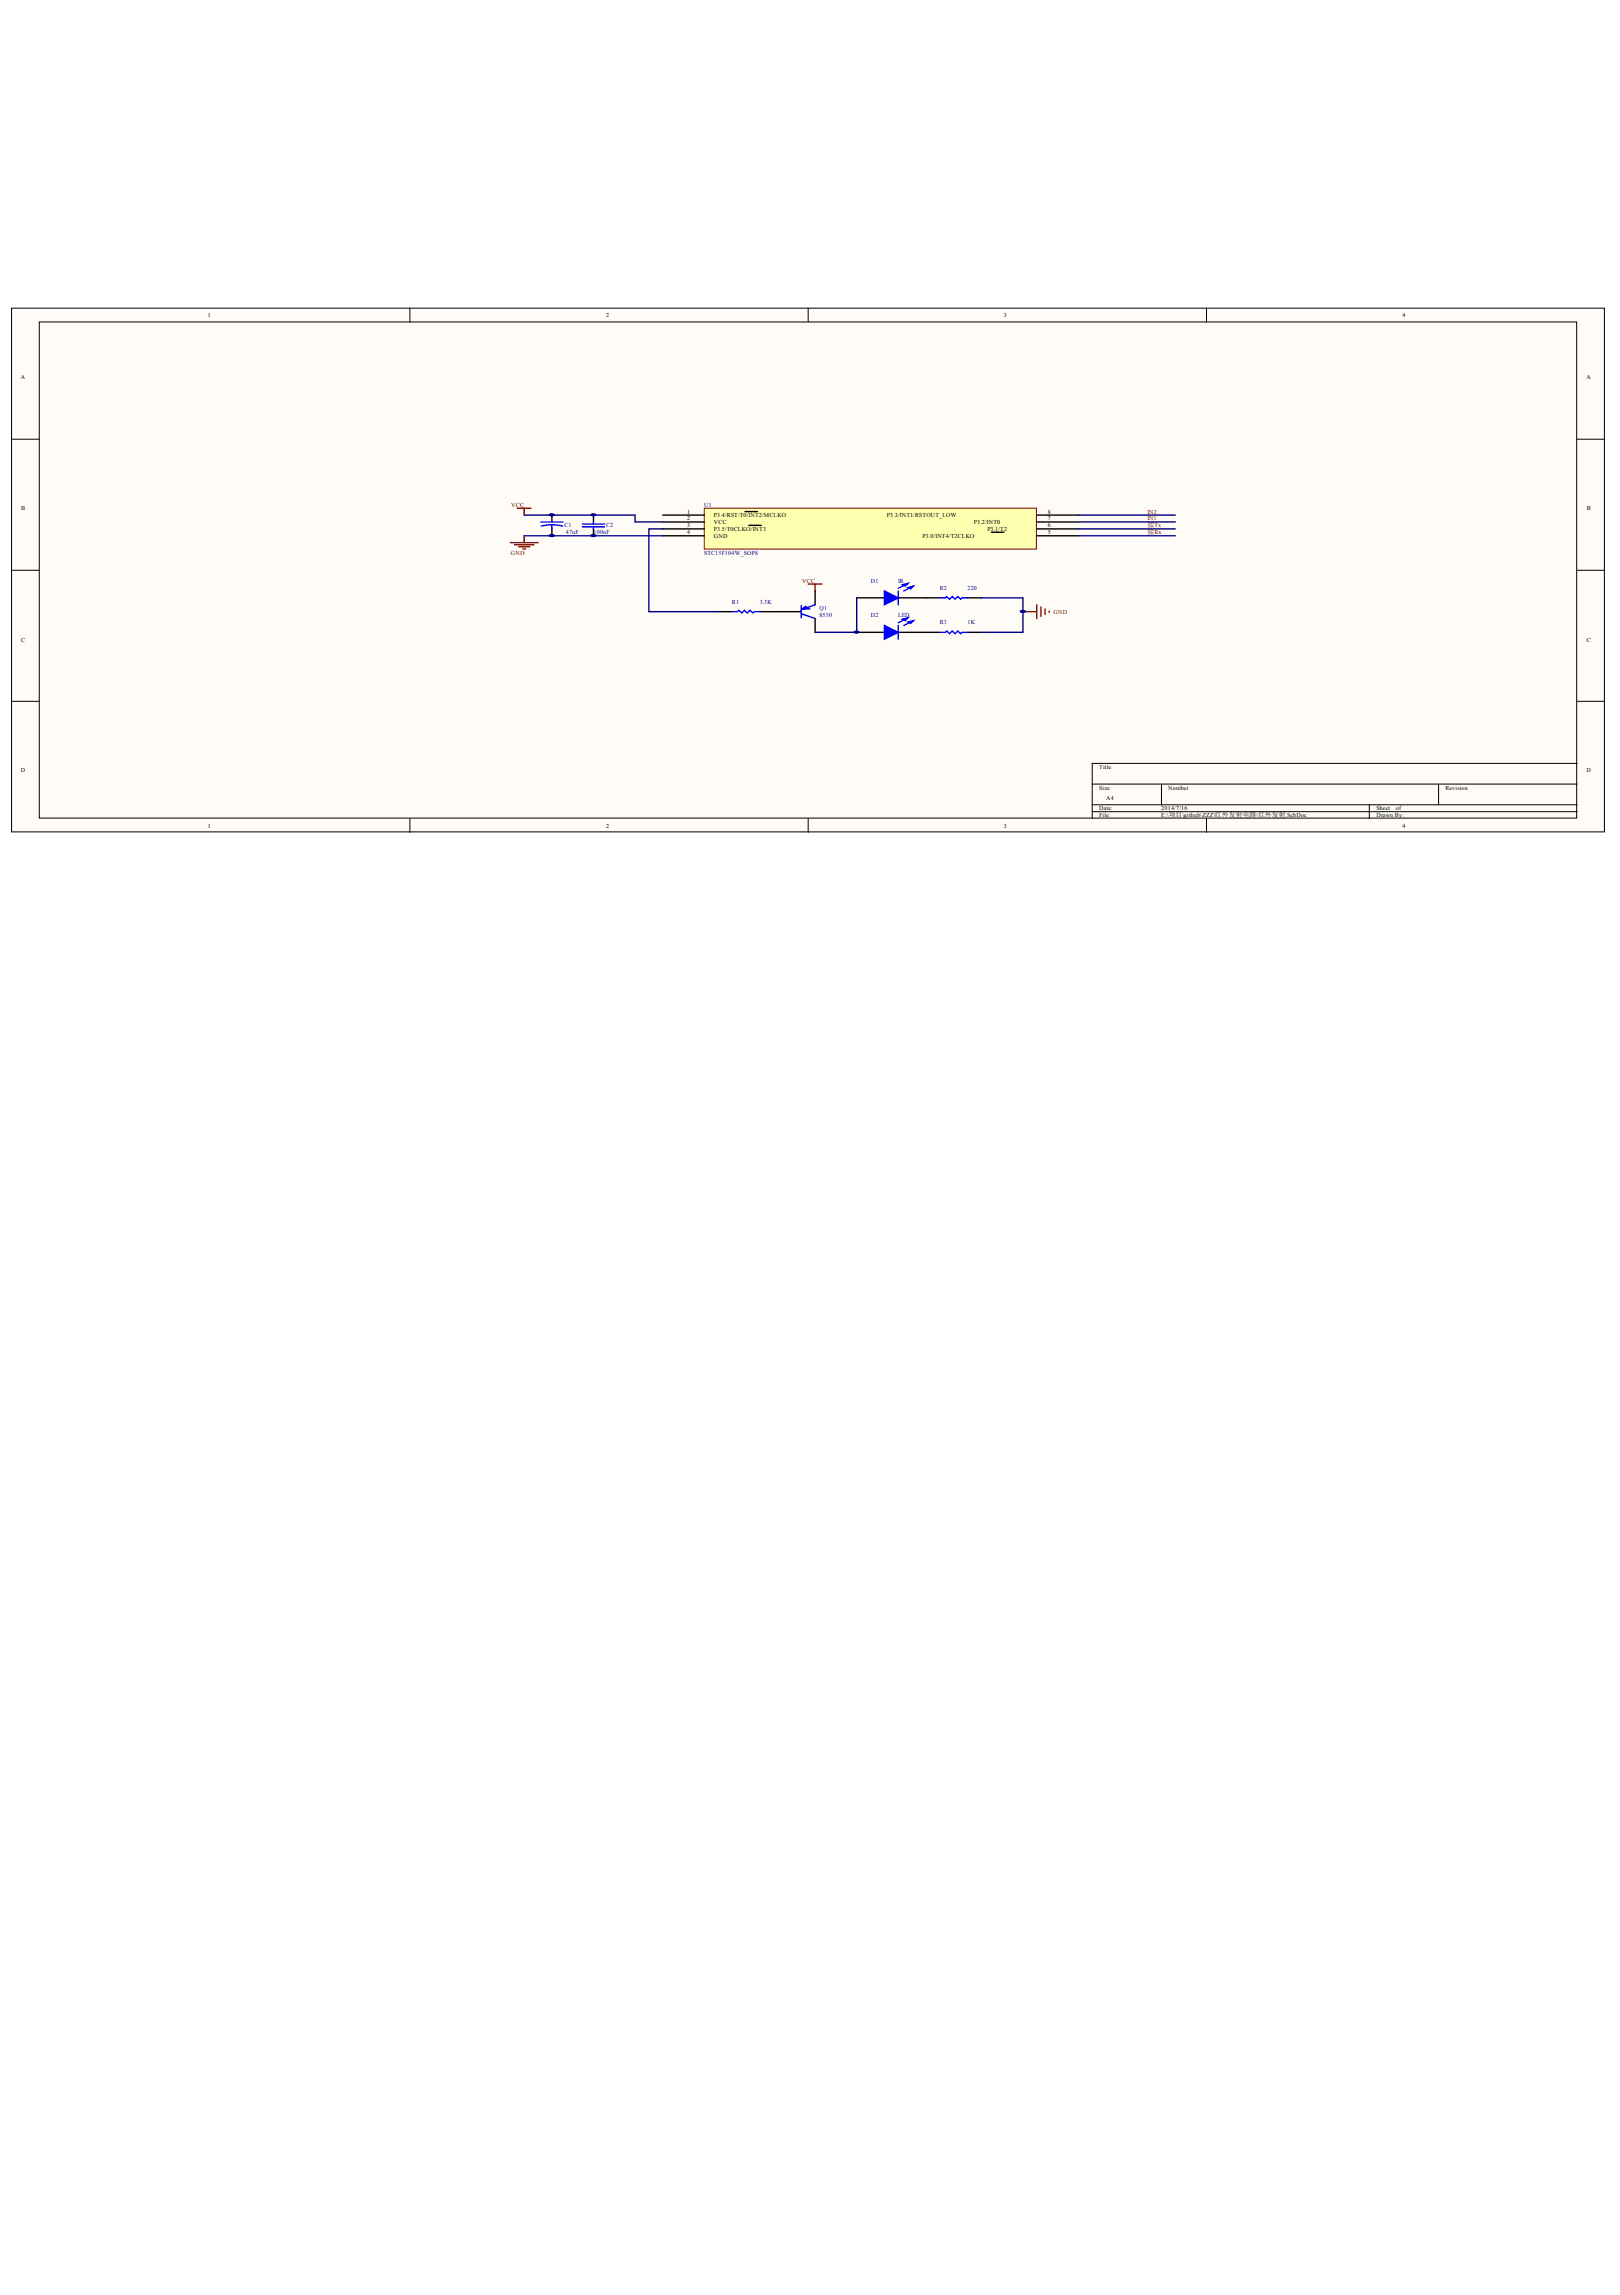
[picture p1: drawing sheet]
<svg xmlns="http://www.w3.org/2000/svg" width="209mm" height="296mm" viewBox="0 0 209 296" stroke-linecap="round" stroke-linejoin="round" font-family="sans-serif">
<defs><g id="words">
<g font-size=".9" fill="#800000">
<text x="147.9" y="68">接</text>
<text x="147.9" y="68.9">接</text>
</g>
<g font-size=".9">
<text x="150.7" y="105.4">项目</text>
<text x="156.6" y="105.4">红外发射电路 红外发射</text>
</g>
<g font-size=".8">
<text x="26.8" y="40.9">1</text>
<text x="78.1" y="40.9">2</text>
<text x="129.4" y="40.9">3</text>
<text x="180.8" y="40.9">4</text>
<text x="2.7" y="48.9">A</text>
<text x="204.5" y="48.9">A</text>
<text x="2.7" y="65.8">B</text>
<text x="204.6" y="65.8">B</text>
<text x="88.6" y="66.3">1</text>
<text x="88.6" y="67.1">2</text>
<text x="88.6" y="68">3</text>
<text x="88.6" y="68.9">4</text>
<text x="92" y="66.7">P3.4/RST/T0/INT2/MCLKO</text>
<text x="92" y="67.6">VCC</text>
<text x="92" y="68.5">P3.5/T0CLKO/INT3</text>
<text x="92" y="69.4">GND</text>
<text x="114.3" y="66.7">P3.3/INT1/RSTOUT_LOW</text>
<text x="118.9" y="69.4">P3.0/INT4/T2CLKO</text>
<text x="125.6" y="67.6">P3.2/INT0</text>
<text x="127.3" y="68.5">P3.1/T2</text>
<text x="135.1" y="68.9">5</text>
<text x="135.1" y="68">6</text>
<text x="135.1" y="67.1">7</text>
<text x="135.1" y="66.3">8</text>
<text x="2.7" y="82.7">C</text>
<text x="204.6" y="82.7">C</text>
<text x="2.7" y="99.6">D</text>
<text x="141.7" y="99.2">Title</text>
<text x="141.7" y="101.9">Size</text>
<text x="150.6" y="101.9">Number</text>
<text x="186.3" y="101.9">Revision</text>
<text x="204.5" y="99.6">D</text>
<text x="26.8" y="106.8">1</text>
<text x="78.1" y="106.8">2</text>
<text x="129.4" y="106.8">3</text>
<text x="141.7" y="104.5">Date:</text>
<text x="141.7" y="105.4">File:</text>
<text x="142.6" y="103.2">A4</text>
<text x="149.7" y="104.5">2014/7/16</text>
<text x="149.7" y="105.4">E:\</text>
<text x="152.5" y="105.4">\github\ZZZ\</text>
<text x="161.9" y="105.4">\</text>
<text x="165.7" y="105.4">.SchDoc</text>
<text x="177.4" y="104.5">Sheet</text>
<text x="177.4" y="105.4">Drawn By:</text>
<text x="179.9" y="104.5">of</text>
<text x="180.8" y="106.8">4</text>
</g>
<g font-size=".8" fill="#800000">
<text x="65.9" y="65.4">VCC</text>
<text x="65.8" y="71.6">GND</text>
<text x="147.9" y="67.1">IN1</text>
<text x="147.9" y="66.3">IN2</text>
<text x="148.8" y="68">Tx</text>
<text x="148.8" y="68.9">Rx</text>
<text x="103.4" y="75.2">VCC</text>
<text x="135.8" y="79.2">GND</text>
</g>
<g font-size=".8" fill="#000080">
<text x="90.8" y="65.4">U1</text>
<text x="72.8" y="68">C1</text>
<text x="72.9" y="68.9">47uF</text>
<text x="76.5" y="68.9">100nF</text>
<text x="78.1" y="68">C2</text>
<text x="90.8" y="71.6">STC15F104W_SOP8</text>
<text x="94.4" y="77.8">R1</text>
<text x="97.9" y="77.8">3.3K</text>
<text x="112.3" y="75.2">D1</text>
<text x="115.8" y="75.2">IR</text>
<text x="121.1" y="76.1">R2</text>
<text x="124.7" y="76.1">220</text>
<text x="105.6" y="78.6">Q1</text>
<text x="105.6" y="79.5">8550</text>
<text x="112.3" y="79.6">D2</text>
<text x="115.8" y="79.6">LED</text>
<text x="121.1" y="80.5">R3</text>
<text x="124.7" y="80.5">1K</text>
</g>
</g></defs>
<g fill="#fffcf8" stroke="#000" stroke-width=".13">
<path d="M1.5 39.7h205.3v67.6h-205.3z"/>
<path d="M5.1 41.5h198.2v64h-198.2z"/>
</g>
<g fill="none" stroke="#000" stroke-width=".13">
<path d="M52.8 39.7v1.8M104.2 39.7v1.8M155.5 39.7v1.8M1.5 56.6h3.6M203.3 56.6h3.6M1.5 73.5h3.6M203.3 73.5h3.6M1.5 90.4h3.6M203.3 90.4h3.6M203.3 98.5h-62.5v7.1M52.8 105.6v1.7M104.2 105.6v1.7"/>
<path d="M140.8 101.1h62.5M140.8 103.8h62.5M140.8 104.7h62.5M149.7 101.1v2.7M155.5 105.6v1.7M176.5 103.8v1.8M185.5 101.1v2.7"/>
</g>
<path d="M90.8 65.5h42.8v5.3h-42.8z" fill="#ffffb0" stroke="#800000" stroke-width=".13"/>
<g fill="none" stroke="#000" stroke-width=".18">
<path d="M71.1 66.4v.9M71.1 68.2v.9M76.5 66.4v.9M76.5 68.2v.9M85.4 66.4h5.4M85.4 67.3h5.4M85.4 68.2h5.4M85.4 69.1h5.4M92.6 78.9h1.8M96 66h1.7M96.5 67.8h1.6M97.9 78.9h5.4"/>
<path d="M105.1 76.2v1.8M105.1 79.8v1.8M110.4 77.1h3.6M115.8 77.1h5.4M124.7 77.1h1.8M127.8 68.6h1.6M133.7 66.4h5.3M133.7 67.3h5.3M133.7 68.2h5.3M133.7 69.1h5.3M110.4 81.6h3.6M115.8 81.6h5.4"/>
<path d="M124.7 81.6h1.8"/>
</g>
<g fill="none" stroke="#800000" stroke-width=".18">
<path d="M65.8 70h3.6M66.3 70.3h2.5M66.7 65.5h1.8M66.9 70.5h1.4M67.4 70.8h.4M67.6 65.5v.9M67.6 69.1v.9M104.2 75.3h1.8M105.1 75.3v.9M131.9 78.9h1.8M133.7 78v1.8M134.2 78.3v1.2"/>
<path d="M134.7 78.5v.7M135.3 78.8v.2"/>
</g>
<g fill="none" stroke="#00f" stroke-width=".18">
<path d="M69.7 67.3h2.9M71.1 67.7l1.4 .2M71.1 67.7l-1.3 .2M71.1 67.7v.5M75.1 67.6h2.8M75.1 67.9h2.8M76.5 67.3v.3M76.5 67.9v.3M94.4 78.9h.7l.2-.2 .3 .4 .4-.4 .3 .4 .4-.4 .3 .4 .2-.2h.7M103.3 78.1v1.6M103.3 79.2l1.8 .6M105.1 78l-1.3 .4"/>
<path d="M115.8 76.2v1.8M117 75.2l-1.2 .7M117 79.7l-1.2 .6M117.8 75.6l-1.3 .6M121.2 77.1h.7l.1-.2 .4 .4 .4-.4 .3 .4 .4-.4 .3 .4 .2-.2h.7M115.8 80.7v1.7M117.8 80l-1.3 .7M121.2 81.6h.7l.1-.2 .4 .3 .4-.3 .3 .3 .4-.3 .3 .3 .2-.1h.7"/>
</g>
<path d="M67.6 66.4h14.3v.9h3.5M67.6 69.1h17.8M85.4 68.2h-1.8v10.7h9M110.4 77.1v4.5h-5.3M126.5 77.1h5.4v4.5h-5.4M139 69.1h12.5M139 68.2h12.5M139 67.3h12.5M139 66.4h12.5" fill="none" stroke="#000080" stroke-width=".18"/>
<g fill="#00f" stroke="#00f" stroke-width=".18">
<path d="M114 76.2l1.8 .9-1.8 .9z"/>
<path d="M117 75.8l.8-.2-.4 .3z"/>
<path d="M116.3 75.4l.7-.2-.3 .4z"/>
<path d="M114 80.7l1.8 .9-1.8 .8z"/>
<path d="M117 80.2l.8-.2-.4 .4z"/>
<path d="M116.3 79.9l.7-.2-.3 .3z"/>
</g>
<path d="M103.3 78.6l.5-.4 .6 .3z" fill="#00f" stroke="#00f" stroke-width=".13"/>
<g fill="#000080" stroke="#000080" stroke-width=".13">
<path d="M70.9 69l.2-.1 .4 .2a.45 .45 0 0 1-.7 0z"/>
<path d="M70.9 66.3h.2l.4 .1a.45 .45 0 0 1-.7 0z"/>
<path d="M76.3 69l.2-.1 .3 .2a.43 .43 0 0 1-.6 0z"/>
<path d="M76.3 66.3h.2l.3 .1a.43 .43 0 0 1-.6 0z"/>
<path d="M110.2 81.4h.4l.1 .1a.43 .43 0 0 1-.6 0z"/>
<path d="M131.6 78.7h.5l.1 .2a.45 .45 0 0 1-.7 0z"/>
</g>
<use href="#words"/>
</svg>
